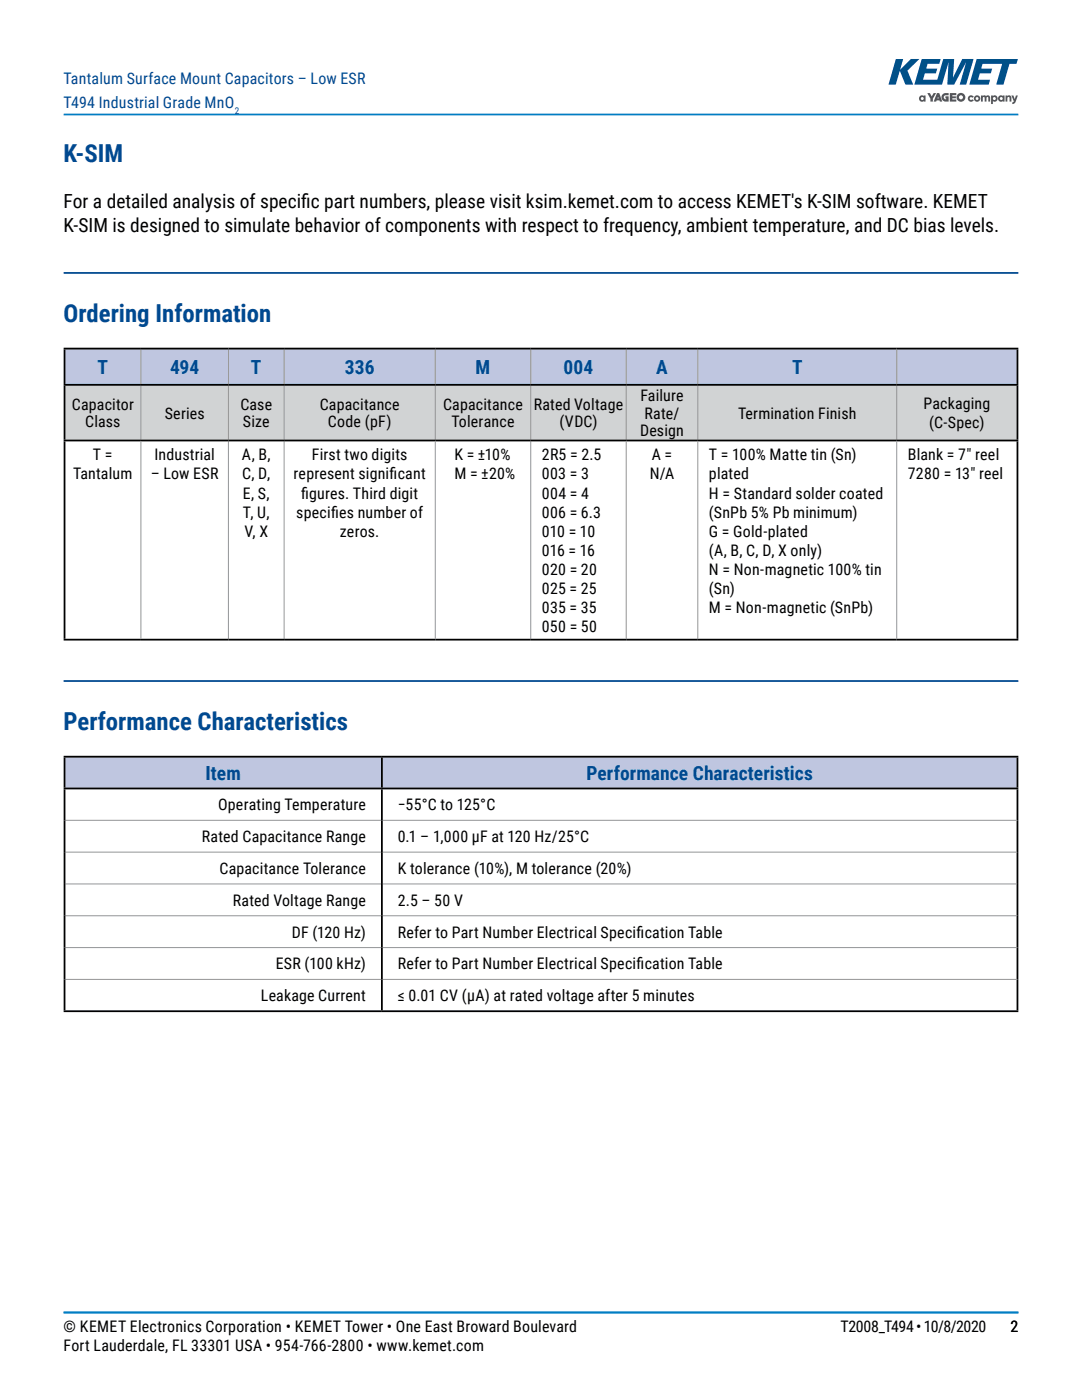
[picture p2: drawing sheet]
<svg xmlns="http://www.w3.org/2000/svg" width="216mm" height="279mm" viewBox="0 0 216 279" stroke-linecap="round" stroke-linejoin="round" font-family="sans-serif">
<defs><g id="words">
<g font-size="4.9" fill="#004990">
<text x="12.7" y="32.3">K-SIM</text>
<text x="12.7" y="64.2">Ordering Information</text>
<text x="12.7" y="145.6">Performance Characteristics</text>
</g>
<g font-size="3.9">
<text x="12.7" y="41.5">For a detailed analysis of specif</text>
<text x="60.1" y="41.5">ic part numbers, please visit ksim.kemet.com to access KEMET's K-SIM software. KEMET</text>
<text x="12.7" y="46.4">K-SIM is designed to simulate behavior of components with respect to frequency, ambient temperature, and DC bias levels.</text>
</g>
<g font-size="3.9" fill="#004990">
<text x="19.4" y="74.6">T</text>
<text x="33.9" y="74.6">494</text>
<text x="50.1" y="74.6">T</text>
<text x="68.8" y="74.6">336</text>
<text x="94.9" y="74.6">M</text>
<text x="112.5" y="74.6">004</text>
<text x="130.9" y="74.6">A</text>
<text x="158" y="74.6">T</text>
<text x="41" y="155.6">Item</text>
<text x="117" y="155.6">Performance Characteristics</text>
</g>
<g font-size="3.2" fill="#004990">
<text x="12.7" y="16.7">Tantalum Surface Mount Capacitors – Low ESR</text>
<text x="12.7" y="21.6">T494 Industrial Grade MnO</text>
</g>
<g font-size="3.2">
<text x="14.3" y="81.8">Capacitor</text>
<text x="32.9" y="83.5">Series</text>
<text x="48" y="81.8">Case</text>
<text x="63.8" y="81.8">Capacitance</text>
<text x="88.4" y="81.8">Capacitance</text>
<text x="106.5" y="81.8">Rated Voltage</text>
<text x="127.8" y="80">Failure</text>
<text x="128.6" y="83.5">Rate/</text>
<text x="147.3" y="83.5">Termination Finish</text>
<text x="184.2" y="81.6">Packaging</text>
<text x="17" y="85.3">Class</text>
<text x="48.5" y="85.3">Size</text>
<text x="65.4" y="85.3">Code (pF)</text>
<text x="90.1" y="85.3">Tolerance</text>
<text x="111.6" y="85.3">(VDC)</text>
<text x="127.7" y="87.1">Design</text>
<text x="185.4" y="85.5">(C-Spec)</text>
<text x="14.6" y="95.7">Tantalum</text>
<text x="18.5" y="91.9">T =</text>
<text x="30.1" y="95.7">– Low ESR</text>
<text x="30.8" y="91.9">Industrial</text>
<text x="48.3" y="91.9">A, B,</text>
<text x="48.3" y="95.7">C, D,</text>
<text x="58.6" y="95.7">represent signif</text>
<text x="62.2" y="91.9">First two digits</text>
<text x="77.7" y="95.7">icant</text>
<text x="90.7" y="91.9">K = ±10%</text>
<text x="90.7" y="95.7">M = ±20%</text>
<text x="108.1" y="91.9">2R5 = 2.5</text>
<text x="108.1" y="95.7">003 = 3</text>
<text x="129.6" y="95.7">N/A</text>
<text x="130.1" y="91.9">A =</text>
<text x="141.5" y="91.9">T = 100% Matte tin (Sn)</text>
<text x="141.5" y="95.7">plated</text>
<text x="181.2" y="91.9">Blank = 7&quot; reel</text>
<text x="181.2" y="95.7">7280 = 13&quot; reel</text>
<text x="48.4" y="99.5">E, S,</text>
<text x="60.1" y="99.5">f</text>
<text x="60.1" y="99.5">igures. Third digit</text>
<text x="108.1" y="99.5">004 = 4</text>
<text x="141.5" y="99.5">H = Standard solder coated</text>
<text x="48.5" y="103.3">T, U,</text>
<text x="48.8" y="107.1">V, X</text>
<text x="59.1" y="103.3">specif</text>
<text x="66.1" y="103.3">ies number of</text>
<text x="67.8" y="107.1">zeros.</text>
<text x="108.1" y="103.3">006 = 6.3</text>
<text x="108.1" y="107.1">010 = 10</text>
<text x="141.5" y="103.3">(SnPb 5% Pb minimum)</text>
<text x="141.5" y="107.1">G = Gold-plated</text>
<text x="108.1" y="110.9">016 = 16</text>
<text x="141.5" y="110.9">(A, B, C, D, X only)</text>
<text x="108.1" y="114.7">020 = 20</text>
<text x="108.1" y="118.6">025 = 25</text>
<text x="141.5" y="114.7">N = Non-magnetic 100% tin</text>
<text x="141.5" y="118.6">(Sn)</text>
<text x="108.1" y="122.4">035 = 35</text>
<text x="141.5" y="122.4">M = Non-magnetic (SnPb)</text>
<text x="108.1" y="126.2">050 = 50</text>
<text x="43.5" y="161.7">Operating Temperature</text>
<text x="79.4" y="161.7">−55°C to 125°C</text>
<text x="40.3" y="168.1">Rated Capacitance Range</text>
<text x="79.4" y="168.1">0.1 – 1,000 µF at 120 Hz/25°C</text>
<text x="43.8" y="174.4">Capacitance Tolerance</text>
<text x="79.4" y="174.4">K tolerance (10%), M tolerance (20%)</text>
<text x="46.5" y="180.8">Rated Voltage Range</text>
<text x="79.4" y="180.8">2.5 – 50 V</text>
<text x="58.2" y="187.1">DF (120 Hz)</text>
<text x="79.4" y="187.1">Refer to Part Number Electrical Specif</text>
<text x="127" y="187.1">ication Table</text>
<text x="55" y="193.5">ESR (100 kHz)</text>
<text x="79.4" y="193.5">Refer to Part Number Electrical Specif</text>
<text x="127" y="193.5">ication Table</text>
<text x="52.1" y="199.8">Leakage Current</text>
<text x="79.4" y="199.8">≤ 0.01 CV (µA) at rated voltage after 5 minutes</text>
<text x="12.7" y="265.9">© KEMET Electronics Corporation • KEMET Tower • One East Broward Boulevard</text>
<text x="12.7" y="269.7">Fort Lauderdale, FL 33301 USA • 954-766-2800 • www.kemet.com</text>
<text x="167.7" y="265.9">T2008_T494 • 10/8/2020</text>
<text x="201.6" y="265.9">2</text>
</g>
<text font-size="1.9" fill="#004990" x="46.8" y="22.7">2</text>
</g></defs>
<path d="M12.7 22.9h190.5M12.7 261.9h190.5" fill="none" stroke="#007dc3" stroke-width=".35"/>
<g fill="#53585f">
<path d="M193.3 19.2a.65 .65 0 0 1 1 .1l-.3 .2a.28 .28 0 0 0-.4 0 .28 .28 0 0 0 0 .4 .28 .28 0 0 0 .4-.1l.3 .2a.65 .65 0 0 1-.9 .2 .65 .65 0 0 1-.1-1z"/>
<path d="M195.7 19.1h.4v.1a.42 .42 0 0 1 .7 0 .47 .47 0 0 1 .5-.1 .47 .47 0 0 1 .3 .4v.8h-.4v-.7l-.2-.2-.2 .2v.7h-.3v-.7l-.2-.2-.2 .2v.7h-.4z"/>
<path d="M200.6 19.1h.4v.1a.47 .47 0 0 1 .8 0v1.1h-.4v-.7l-.2-.2-.2 .2v.7h-.4z"/>
<path d="M201.8 19.1h.4l.3 .7 .2-.7h.4l-.4 1.1a.65 .65 0 0 1-.7 .6v-.4l.3-.2z"/>
<path d="M185 18.6h.5l.4 .6 .4-.6h.5l-.7 1.1v.6h-.5v-.6z"/>
<path d="M189.5 18.6h1.3v.4h-.8v.2h.7v.4h-.7v.3h.8v.4h-1.3z"/>
<path d="M188.1 18.8l.4-.2h.8v.4h-.6a.4 .4 0 0 0-.4 .5 .4 .4 0 0 0 .5 .3l-.2-.6h.7v1.1a1.15 1.15 0 0 1-1.3-.3l-.1-.7z"/>
<path d="M183.7 19.7a.3 .3 0 0 0 .6 0 .3 .3 0 0 0-.6 0zM183.5 19.2a.53 .53 0 0 1 .8 0v-.1h.4v1.2h-.4v-.1a.62 .62 0 0 1-.8-.1 .62 .62 0 0 1 0-.9z"/>
<path d="M194.7 19.7a.29 .29 0 0 0 .5 0 .29 .29 0 0 0-.5 0zM194.3 19.7a.65 .65 0 0 1 1.3 0 .65 .65 0 0 1-1.3 0z"/>
<path d="M198.1 19.7a.3 .3 0 0 0 .6 0 .3 .3 0 0 0-.6 0zM197.8 19.1h.3v.1a.6 .6 0 0 1 1 .5 .6 .6 0 0 1-1 .5v.6h-.3z"/>
<path d="M199.5 19.7a.3 .3 0 0 0 .6 0 .3 .3 0 0 0-.6 0zM199.3 19.2a.53 .53 0 0 1 .8 0v-.1h.3v1.2h-.3v-.1a.62 .62 0 0 1-.9-.1 .62 .62 0 0 1 .1-.9z"/>
<path d="M187.2 19.3l.1 .3h-.2zM187 18.6l-.7 1.7h.5l.1-.3h.6l.1 .3h.4l-.6-1.7z"/>
<path d="M191.3 19.4a.45 .45 0 0 1 .9 0 .45 .45 0 0 1-.9 0zM190.9 19.4a.89 .89 0 0 0 1.7 0 .89 .89 0 0 0-1.7 0z"/>
</g>
<g fill="#005088">
<path d="M183.9 11.8h3.8l-.3 .9h-2.3l-.3 1h2.2l-.3 .9h-2.2l-.3 1.3h2.8l1.2-4.1h2.2l-.3 3.7 1.9-3.7h2.3l-1.5 5.1h-1.3l1.3-4.5-2.4 4.5h-1.4l.3-4.5-1.3 4.5h-5.5z"/>
<path d="M194.9 11.8h8.2l-.3 .9h-1.4l-1.2 4.2h-1.4l1.2-4.2-3.9 .1-.3 .9h2.2l-.3 .9h-2.2l-.4 1.3h2.5l-.3 1h-3.9z"/>
<path d="M178.8 11.8h1.4l-.6 2.1 2.2-2.1h1.7l-2.4 2.3 1.1 2.8h-1.5l-1.1-2.8-.9 2.8h-1.4z"/>
</g>
<path d="M12.7 54.5h190.5M12.7 135.9h190.5" fill="none" stroke="#004990" stroke-width=".35"/>
<path d="M12.9 69.6h15.2v7.2h-15.2zM28.1 69.6h17.5v7.2h-17.5zM45.6 69.6h11.1v7.2h-11.1zM56.7 69.6h30.2v7.2h-30.2zM86.9 69.6h19v7.2h-19zM105.9 69.6h19.1v7.2h-19.1zM125 69.6h14.2v7.2h-14.2zM139.2 69.6h39.7v7.2h-39.7zM178.9 69.6h24.1v7.2h-24.1z" fill="#bfc6e0"/>
<path d="M12.9 76.8h15.2v11.1h-15.2zM28.1 76.8h17.5v11.1h-17.5zM45.6 76.8h11.1v11.1h-11.1zM56.7 76.8h30.2v11.1h-30.2zM86.9 76.8h19v11.1h-19zM105.9 76.8h19.1v11.1h-19.1zM125 76.8h14.2v11.1h-14.2zM139.2 76.8h39.7v11.1h-39.7zM178.9 76.8h24.1v11.1h-24.1z" fill="#d1d3d4"/>
<g fill="none" stroke="#939598" stroke-width=".2">
<path d="M28.1 69.7v6.9M28.1 77v10.7M45.6 69.7v6.9M45.6 77v10.7M56.7 69.7v6.9M56.7 77v10.7M86.9 69.7v6.9M86.9 77v10.7M105.9 69.7v6.9M105.9 77v10.7M125 69.7v6.9M125 77v10.7"/>
<path d="M139.2 69.7v6.9M139.2 77v10.7M178.9 69.7v6.9M178.9 77v10.7M28.1 88.1v39.4M45.6 88.1v39.4M56.7 88.1v39.4M86.9 88.1v39.4M105.9 88.1v39.4M125 88.1v39.4M139.2 88.1v39.4M178.9 88.1v39.4"/>
</g>
<path d="M12.7 69.6h190.5M12.7 76.8h190.5M12.9 69.7v6.9M12.9 77v10.7M203 69.7v6.9M203 77v10.7M12.7 87.9h190.5M12.9 88.1v39.4M203 88.1v39.4M12.7 127.7h190.5" fill="none" stroke="#000" stroke-width=".35"/>
<path d="M12.9 151h63.3v6.4h-63.3zM76.2 151h126.8v6.4h-126.8z" fill="#bfc6e0"/>
<path d="M12.7 157.4h190.5M12.7 151h190.5M12.9 151.2v6M12.9 157.5v44.1M76.2 151.2v6M76.2 157.5v44.1M203 151.2v6M203 157.5v44.1M12.7 201.8h190.5" fill="none" stroke="#000" stroke-width=".35"/>
<path d="M13.1 163.7h62.9M13.1 170.1h62.9M13.1 176.4h62.9M76.4 163.7h126.4M76.4 170.1h126.4M76.4 176.4h126.4M13.1 182.8h62.9M13.1 189.1h62.9M13.1 195.5h62.9M76.4 182.8h126.4M76.4 189.1h126.4M76.4 195.5h126.4" fill="none" stroke="#939598" stroke-width=".2"/>
<use href="#words"/>
</svg>
